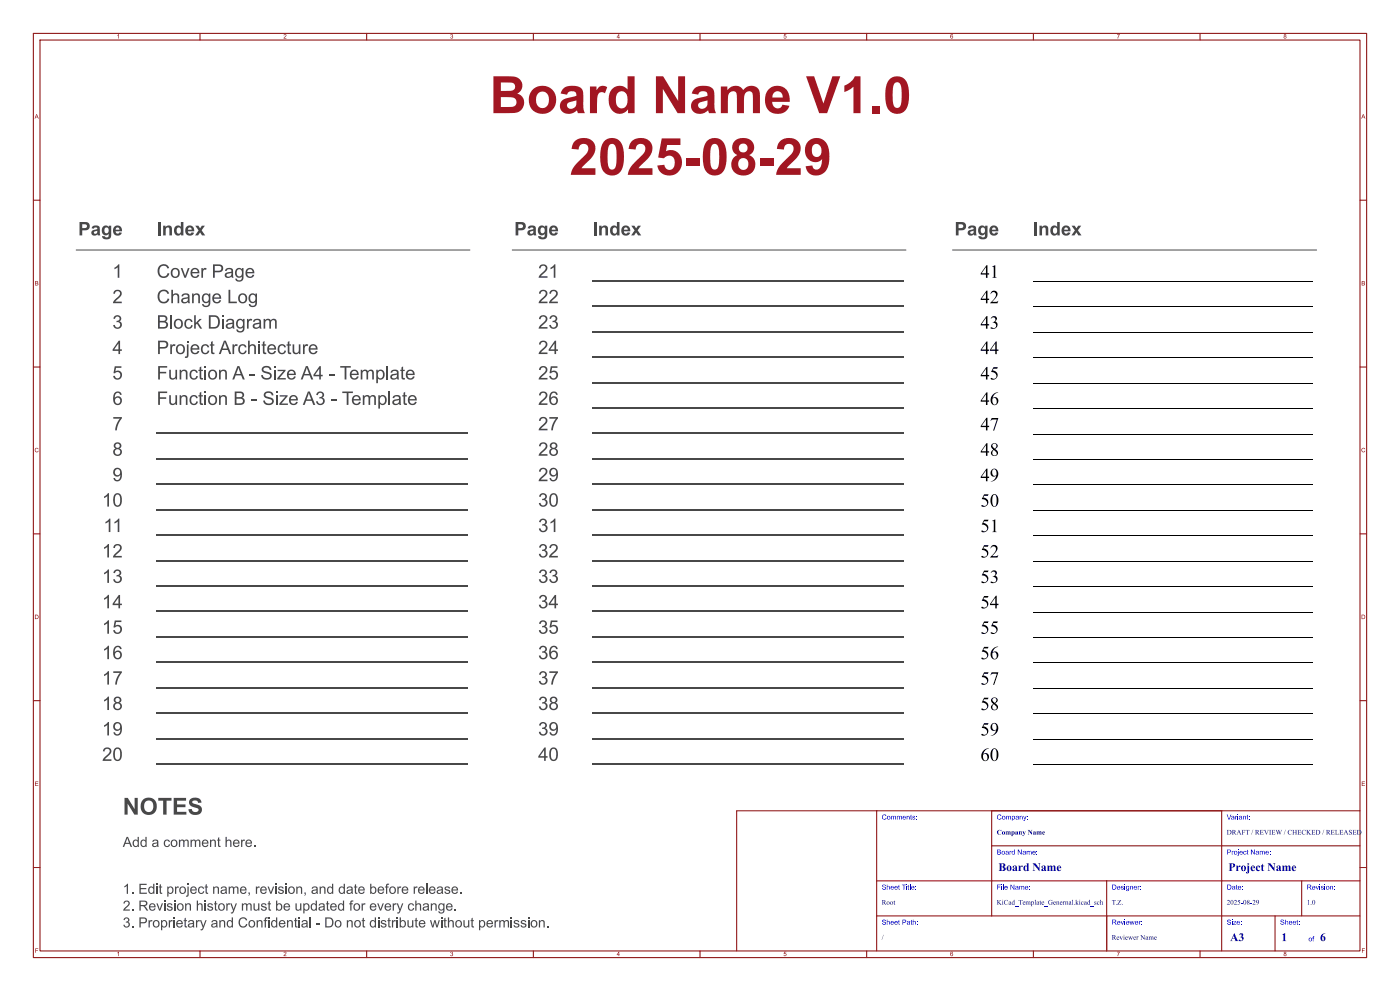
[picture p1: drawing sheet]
<svg xmlns="http://www.w3.org/2000/svg" width="420mm" height="297mm" viewBox="0 0 420 297" stroke-linecap="round" stroke-linejoin="round" font-family="sans-serif">
<defs><g id="words">
<g font-size="15.3" fill="#a21622">
<text x="146.9" y="38">Board Name V1.0</text>
<text x="170.8" y="56.4">2025-08-29</text>
</g>
<text font-size="7" fill="#484848" x="36.8" y="245">NOTES</text>
<g font-size="5.6" fill="#484848">
<text x="23.5" y="71.2">Page</text>
<text x="47" y="71.2">Index</text>
<text x="154.3" y="71.2">Page</text>
<text x="177.8" y="71.2">Index</text>
<text x="286.3" y="71.2">Page</text>
<text x="309.9" y="71.2">Index</text>
<text x="33.7" y="83.9">1</text>
<text x="47" y="83.9">Cover Page</text>
<text x="161.4" y="83.9">21</text>
<text x="177.8" y="83.9">______________________________</text>
<text x="33.7" y="91.6">2</text>
<text x="47" y="91.6">Change Log</text>
<text x="161.4" y="91.6">22</text>
<text x="177.8" y="91.6">______________________________</text>
<text x="33.7" y="99.2">3</text>
<text x="47" y="99.2">Block Diagram</text>
<text x="161.4" y="99.2">23</text>
<text x="177.8" y="99.2">______________________________</text>
<text x="33.7" y="106.8">4</text>
<text x="47" y="106.8">Project Architecture</text>
<text x="161.4" y="106.8">24</text>
<text x="177.8" y="106.8">______________________________</text>
<text x="33.7" y="114.4">5</text>
<text x="47" y="114.4">Function A - Size A4 - Template</text>
<text x="161.4" y="114.4">25</text>
<text x="177.8" y="114.4">______________________________</text>
<text x="33.7" y="122">6</text>
<text x="47" y="122">Function B - Size A3 - Template</text>
<text x="161.4" y="122">26</text>
<text x="177.8" y="122">______________________________</text>
<text x="33.7" y="129.7">7</text>
<text x="47" y="129.7">______________________________</text>
<text x="161.4" y="129.7">27</text>
<text x="177.8" y="129.7">______________________________</text>
<text x="33.7" y="137.3">8</text>
<text x="47" y="137.3">______________________________</text>
<text x="161.4" y="137.3">28</text>
<text x="177.8" y="137.3">______________________________</text>
<text x="33.7" y="144.9">9</text>
<text x="47" y="144.9">______________________________</text>
<text x="161.4" y="144.9">29</text>
<text x="177.8" y="144.9">______________________________</text>
<text x="30.6" y="152.5">10</text>
<text x="47" y="152.5">______________________________</text>
<text x="161.4" y="152.5">30</text>
<text x="177.8" y="152.5">______________________________</text>
<text x="31" y="160.1">11</text>
<text x="47" y="160.1">______________________________</text>
<text x="161.4" y="160.1">31</text>
<text x="177.8" y="160.1">______________________________</text>
<text x="30.6" y="167.8">12</text>
<text x="47" y="167.8">______________________________</text>
<text x="161.4" y="167.8">32</text>
<text x="177.8" y="167.8">______________________________</text>
<text x="30.6" y="175.4">13</text>
<text x="47" y="175.4">______________________________</text>
<text x="161.4" y="175.4">33</text>
<text x="177.8" y="175.4">______________________________</text>
<text x="30.6" y="183">14</text>
<text x="47" y="183">______________________________</text>
<text x="161.4" y="183">34</text>
<text x="177.8" y="183">______________________________</text>
<text x="30.6" y="190.6">15</text>
<text x="47" y="190.6">______________________________</text>
<text x="161.4" y="190.6">35</text>
<text x="177.8" y="190.6">______________________________</text>
<text x="30.6" y="198.2">16</text>
<text x="47" y="198.2">______________________________</text>
<text x="161.4" y="198.2">36</text>
<text x="177.8" y="198.2">______________________________</text>
<text x="30.6" y="205.9">17</text>
<text x="47" y="205.9">______________________________</text>
<text x="161.4" y="205.9">37</text>
<text x="177.8" y="205.9">______________________________</text>
<text x="30.6" y="213.5">18</text>
<text x="47" y="213.5">______________________________</text>
<text x="161.4" y="213.5">38</text>
<text x="177.8" y="213.5">______________________________</text>
<text x="30.6" y="221.1">19</text>
<text x="47" y="221.1">______________________________</text>
<text x="161.4" y="221.1">39</text>
<text x="177.8" y="221.1">______________________________</text>
<text x="30.6" y="228.7">20</text>
<text x="47" y="228.7">______________________________</text>
<text x="161.4" y="228.7">40</text>
<text x="177.8" y="228.7">______________________________</text>
</g>
<g font-size="5.6">
<text x="294.1" y="84">41</text>
<text x="309.9" y="84">______________________________</text>
<text x="294.1" y="91.6">42</text>
<text x="309.9" y="91.6">______________________________</text>
<text x="294.1" y="99.2">43</text>
<text x="309.9" y="99.2">______________________________</text>
<text x="294.1" y="106.8">44</text>
<text x="309.9" y="106.8">______________________________</text>
<text x="294.1" y="114.4">45</text>
<text x="309.9" y="114.4">______________________________</text>
<text x="294.1" y="122.1">46</text>
<text x="309.9" y="122.1">______________________________</text>
<text x="294.1" y="129.7">47</text>
<text x="309.9" y="129.7">______________________________</text>
<text x="294.1" y="137.3">48</text>
<text x="309.9" y="137.3">______________________________</text>
<text x="294.1" y="144.9">49</text>
<text x="309.9" y="144.9">______________________________</text>
<text x="294.1" y="152.5">50</text>
<text x="309.9" y="152.5">______________________________</text>
<text x="294.1" y="160.2">51</text>
<text x="309.9" y="160.2">______________________________</text>
<text x="294.1" y="167.8">52</text>
<text x="309.9" y="167.8">______________________________</text>
<text x="294.1" y="175.4">53</text>
<text x="309.9" y="175.4">______________________________</text>
<text x="294.1" y="183">54</text>
<text x="309.9" y="183">______________________________</text>
<text x="294.1" y="190.6">55</text>
<text x="309.9" y="190.6">______________________________</text>
<text x="294.1" y="198.3">56</text>
<text x="309.9" y="198.3">______________________________</text>
<text x="294.1" y="205.9">57</text>
<text x="309.9" y="205.9">______________________________</text>
<text x="294.1" y="213.5">58</text>
<text x="309.9" y="213.5">______________________________</text>
<text x="294.1" y="221.1">59</text>
<text x="309.9" y="221.1">______________________________</text>
<text x="294.1" y="228.7">60</text>
<text x="309.9" y="228.7">______________________________</text>
</g>
<g font-size="4.2" fill="#484848">
<text x="36.8" y="254.3">Add a comment here.</text>
<text x="36.8" y="268.4">1. Edit project name, revision, and date before release.</text>
<text x="36.8" y="273.4">2. Revision history must be updated for every change.</text>
<text x="36.8" y="278.5">3. Proprietary and Confidential - Do not distribute without permission.</text>
</g>
<g font-size="3.5" fill="#00007f">
<text x="299.5" y="261.9">BoardName</text>
<text x="368.5" y="261.9">ProjectName</text>
<text x="369" y="282.9">A3</text>
<text x="384.4" y="282.9">1</text>
<text x="396" y="282.9">6</text>
</g>
<g font-size="2.1" fill="#00f">
<text x="264.5" y="246.2">Comments:</text>
<text x="299" y="246.2">Company:</text>
<text x="368" y="246.2">Variant:</text>
<text x="299" y="256.7">Board Name:</text>
<text x="368" y="256.7">Project Name:</text>
<text x="264.5" y="267.2">Sheet Title:</text>
<text x="299" y="267.2">File Name:</text>
<text x="333.5" y="267.2">Designer:</text>
<text x="368" y="267.2">Date:</text>
<text x="392" y="267.2">Revision:</text>
<text x="264.5" y="277.7">Sheet Path:</text>
<text x="333.5" y="277.7">Reviewer:</text>
<text x="368" y="277.7">Size:</text>
<text x="384" y="277.7">Sheet:</text>
<text x="392.5" y="282.7">of</text>
</g>
<g font-size="2.1" fill="#00007f">
<text x="299" y="250.7">CompanyName</text>
<text x="368" y="250.7">DRAFT / REVIEW / CHECKED/ RELEASED</text>
<text x="264.5" y="271.7">Root</text>
<text x="299" y="271.7">KiCad_Template_Genernal.kicad_schT.Z.</text>
<text x="368" y="271.7">2025-08-29</text>
<text x="392" y="271.7">1.0</text>
<text x="264.5" y="282.2">/</text>
<text x="333.5" y="282.2">ReviewerName</text>
</g>
<g font-size="1.8" fill="#840000">
<text x="35" y="12">1</text>
<text x="85" y="12">2</text>
<text x="135" y="12">3</text>
<text x="185" y="12">4</text>
<text x="235" y="12">5</text>
<text x="285" y="12">6</text>
<text x="335" y="12">7</text>
<text x="385" y="12">8</text>
<text x="10.4" y="36">A</text>
<text x="408.4" y="36">A</text>
<text x="10.4" y="86">B</text>
<text x="408.4" y="86">B</text>
<text x="10.3" y="136">C</text>
<text x="408.3" y="136">C</text>
<text x="10.3" y="186">D</text>
<text x="408.3" y="186">D</text>
<text x="10.4" y="236">E</text>
<text x="408.4" y="236">E</text>
<text x="10.4" y="286">F</text>
<text x="35" y="287">1</text>
<text x="85" y="287">2</text>
<text x="135" y="287">3</text>
<text x="185" y="287">4</text>
<text x="235" y="287">5</text>
<text x="285" y="287">6</text>
<text x="335" y="287">7</text>
<text x="385" y="287">8</text>
<text x="408.4" y="286">F</text>
</g>
</g></defs>
<g fill="none" stroke="#840000" stroke-width=".3">
<path d="M10 10h400v277h-400zM12 12h396v273h-396zM60 10v2M110 10v2M160 10v2M210 10v2M260 10v2M310 10v2M360 10v2M10 60h2M408 60h2M10 110h2"/>
<path d="M408 110h2M10 160h2M408 160h2M10 210h2M408 210h2M263 243v42M297.5 253.5h110.5M297.5 243v31.5M366.5 243v42M408 243h-187v42M10 260h2M263 274.5h145"/>
<path d="M263 264h145M332 264v21M382.5 274.5v10.5M390.5 264v10.5M408 260h2M60 285v2M110 285v2M160 285v2M210 285v2M260 285v2M310 285v2M360 285v2"/>
</g>
<path d="M22.9 74.9h118.1M153.7 74.9h118.1M285.7 74.9h109.3" fill="none" stroke="#484848" stroke-width=".3"/>
<use href="#words"/>
</svg>
